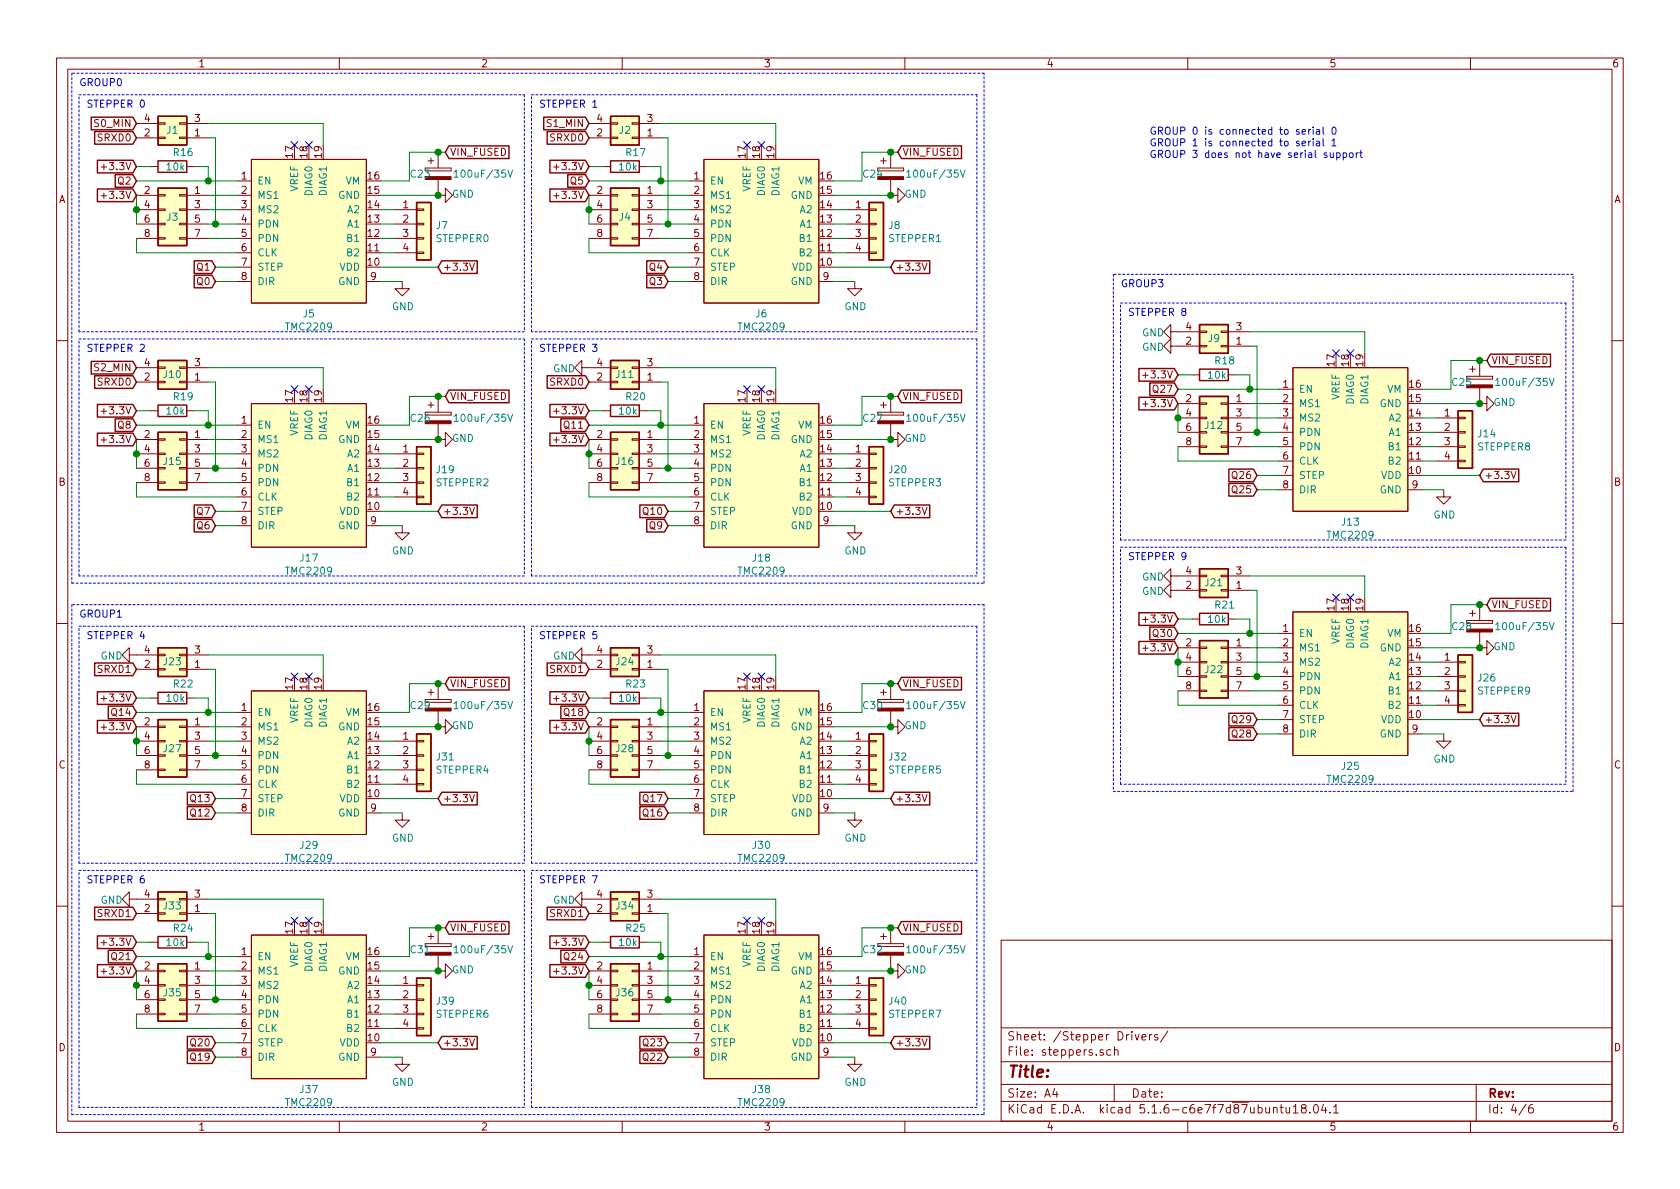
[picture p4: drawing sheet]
<svg xmlns="http://www.w3.org/2000/svg" width="297mm" height="210mm" viewBox="0 0 297 210" stroke-linecap="round" stroke-linejoin="round" font-family="sans-serif">
<defs><g id="words">
<text font-size="2.8" fill="#840000" x="178" y="190.5">Title:</text>
<g font-size="2.1" fill="#840000">
<text x="178" y="184">Sheet: /Stepper Drivers/</text>
<text x="178" y="186.7">File: steppers.sch</text>
<text x="178" y="196.9">KiCad E.D.A. kicad 5.1.6-c6e7f7d87ubuntu18.04.1</text>
<text x="178" y="194.1">Size: A4</text>
<text x="200" y="194.1">Date:</text>
<text x="263" y="194.1">Rev:</text>
<text x="263" y="196.9">Id: 4/6</text>
</g>
<g font-size="1.8" fill="#840000">
<text x="35" y="11.9">1</text>
<text x="85" y="11.9">2</text>
<text x="135" y="11.9">3</text>
<text x="185" y="11.9">4</text>
<text x="235" y="11.9">5</text>
<text x="285" y="11.9">6</text>
<text x="16.9" y="22.5">S0_MIN</text>
<text x="25.6" y="21.6">4</text>
<text x="34.4" y="21.6">3</text>
<text x="97" y="22.5">S1_MIN</text>
<text x="105.6" y="21.6">4</text>
<text x="114.5" y="21.6">3</text>
<text x="17.4" y="25">SRXD0</text>
<text x="25.6" y="24.1">2</text>
<text x="34.4" y="24.1">1</text>
<text x="51.8" y="27.9" transform="rotate(-90 51.8 27.9)">17</text>
<text x="54.4" y="27.9" transform="rotate(-90 54.4 27.9)">18</text>
<text x="56.9" y="27.9" transform="rotate(-90 56.9 27.9)">19</text>
<text x="79.5" y="27.6">VIN_FUSED</text>
<text x="97.5" y="25">SRXD0</text>
<text x="105.6" y="24.1">2</text>
<text x="114.5" y="24.1">1</text>
<text x="131.8" y="27.9" transform="rotate(-90 131.8 27.9)">17</text>
<text x="134.4" y="27.9" transform="rotate(-90 134.4 27.9)">18</text>
<text x="136.9" y="27.9" transform="rotate(-90 136.9 27.9)">19</text>
<text x="159.5" y="27.6">VIN_FUSED</text>
<text x="10.4" y="35.9">A</text>
<text x="18.7" y="35.2">+3.3V</text>
<text x="18.7" y="30.1">+3.3V</text>
<text x="21" y="32.6">Q2</text>
<text x="25.6" y="34.3">2</text>
<text x="34.4" y="34.3">1</text>
<text x="42.7" y="31.7">1</text>
<text x="42.7" y="34.3">2</text>
<text x="65.1" y="34.3">15</text>
<text x="65.1" y="31.7">16</text>
<text x="98.7" y="35.2">+3.3V</text>
<text x="98.7" y="30.1">+3.3V</text>
<text x="101" y="32.6">Q5</text>
<text x="105.6" y="34.3">2</text>
<text x="114.5" y="34.3">1</text>
<text x="122.7" y="31.7">1</text>
<text x="122.7" y="34.3">2</text>
<text x="145.1" y="34.3">15</text>
<text x="145.1" y="31.7">16</text>
<text x="285.4" y="35.9">A</text>
<text x="25.6" y="36.8">4</text>
<text x="25.6" y="39.4">6</text>
<text x="25.6" y="41.9">8</text>
<text x="34.4" y="36.8">3</text>
<text x="34.4" y="39.4">5</text>
<text x="34.4" y="41.9">7</text>
<text x="42.7" y="36.8">3</text>
<text x="42.7" y="39.4">4</text>
<text x="42.7" y="41.9">5</text>
<text x="65.1" y="41.9">12</text>
<text x="65.1" y="39.4">13</text>
<text x="65.1" y="36.8">14</text>
<text x="71.3" y="36.8">1</text>
<text x="71.3" y="39.4">2</text>
<text x="71.3" y="41.9">3</text>
<text x="105.6" y="36.8">4</text>
<text x="105.6" y="39.4">6</text>
<text x="105.6" y="41.9">8</text>
<text x="114.5" y="36.8">3</text>
<text x="114.5" y="39.4">5</text>
<text x="114.5" y="41.9">7</text>
<text x="122.7" y="36.8">3</text>
<text x="122.7" y="39.4">4</text>
<text x="122.7" y="41.9">5</text>
<text x="145.1" y="41.9">12</text>
<text x="145.1" y="39.4">13</text>
<text x="145.1" y="36.8">14</text>
<text x="151.3" y="36.8">1</text>
<text x="151.3" y="39.4">2</text>
<text x="151.3" y="41.9">3</text>
<text x="35" y="47.9">Q1</text>
<text x="42.7" y="44.4">6</text>
<text x="42.7" y="47">7</text>
<text x="65.1" y="47">10</text>
<text x="65.1" y="44.4">11</text>
<text x="71.3" y="44.4">4</text>
<text x="78.3" y="47.9">+3.3V</text>
<text x="115" y="47.9">Q4</text>
<text x="122.7" y="44.4">6</text>
<text x="122.7" y="47">7</text>
<text x="145.1" y="47">10</text>
<text x="145.1" y="44.4">11</text>
<text x="151.3" y="44.4">4</text>
<text x="158.3" y="47.9">+3.3V</text>
<text x="35" y="50.4">Q0</text>
<text x="42.7" y="49.5">8</text>
<text x="65.6" y="49.5">9</text>
<text x="115" y="50.4">Q3</text>
<text x="122.7" y="49.5">8</text>
<text x="145.6" y="49.5">9</text>
<text x="209.7" y="58.4">4</text>
<text x="218.6" y="58.4">3</text>
<text x="16.9" y="65.7">S2_MIN</text>
<text x="25.6" y="64.8">4</text>
<text x="34.4" y="64.8">3</text>
<text x="105.6" y="64.8">4</text>
<text x="114.5" y="64.8">3</text>
<text x="209.7" y="61">2</text>
<text x="218.6" y="61">1</text>
<text x="236" y="64.7" transform="rotate(-90 236 64.7)">17</text>
<text x="238.5" y="64.7" transform="rotate(-90 238.5 64.7)">18</text>
<text x="241" y="64.7" transform="rotate(-90 241 64.7)">19</text>
<text x="263.7" y="64.4">VIN_FUSED</text>
<text x="17.4" y="68.2">SRXD0</text>
<text x="25.6" y="67.3">2</text>
<text x="34.4" y="67.3">1</text>
<text x="51.8" y="71.1" transform="rotate(-90 51.8 71.1)">17</text>
<text x="54.4" y="71.1" transform="rotate(-90 54.4 71.1)">18</text>
<text x="56.9" y="71.1" transform="rotate(-90 56.9 71.1)">19</text>
<text x="79.5" y="70.7">VIN_FUSED</text>
<text x="97.5" y="68.2">SRXD0</text>
<text x="105.6" y="67.3">2</text>
<text x="114.5" y="67.3">1</text>
<text x="131.8" y="71.1" transform="rotate(-90 131.8 71.1)">17</text>
<text x="134.4" y="71.1" transform="rotate(-90 134.4 71.1)">18</text>
<text x="136.9" y="71.1" transform="rotate(-90 136.9 71.1)">19</text>
<text x="159.5" y="70.7">VIN_FUSED</text>
<text x="202.8" y="66.9">+3.3V</text>
<text x="204.1" y="69.5">Q27</text>
<text x="209.7" y="71.1">2</text>
<text x="218.6" y="71.1">1</text>
<text x="226.8" y="68.6">1</text>
<text x="226.8" y="71.1">2</text>
<text x="249.2" y="71.1">15</text>
<text x="249.2" y="68.6">16</text>
<text x="18.7" y="73.3">+3.3V</text>
<text x="21" y="75.8">Q8</text>
<text x="25.6" y="77.5">2</text>
<text x="34.4" y="77.5">1</text>
<text x="42.7" y="74.9">1</text>
<text x="42.7" y="77.5">2</text>
<text x="65.1" y="77.5">15</text>
<text x="65.1" y="74.9">16</text>
<text x="98.7" y="73.3">+3.3V</text>
<text x="100" y="75.8">Q11</text>
<text x="105.6" y="77.5">2</text>
<text x="114.5" y="77.5">1</text>
<text x="122.7" y="74.9">1</text>
<text x="122.7" y="77.5">2</text>
<text x="145.1" y="77.5">15</text>
<text x="145.1" y="74.9">16</text>
<text x="202.8" y="72">+3.3V</text>
<text x="209.7" y="73.7">4</text>
<text x="209.7" y="76.2">6</text>
<text x="218.6" y="73.7">3</text>
<text x="218.6" y="76.2">5</text>
<text x="226.8" y="73.7">3</text>
<text x="226.8" y="76.2">4</text>
<text x="249.2" y="76.2">13</text>
<text x="249.2" y="73.7">14</text>
<text x="255.4" y="73.7">1</text>
<text x="255.4" y="76.2">2</text>
<text x="18.7" y="78.4">+3.3V</text>
<text x="25.6" y="80">4</text>
<text x="25.6" y="82.5">6</text>
<text x="34.4" y="80">3</text>
<text x="34.4" y="82.5">5</text>
<text x="42.7" y="80">3</text>
<text x="42.7" y="82.5">4</text>
<text x="65.1" y="82.5">13</text>
<text x="65.1" y="80">14</text>
<text x="71.3" y="80">1</text>
<text x="71.3" y="82.5">2</text>
<text x="98.7" y="78.4">+3.3V</text>
<text x="105.6" y="80">4</text>
<text x="105.6" y="82.5">6</text>
<text x="114.5" y="80">3</text>
<text x="114.5" y="82.5">5</text>
<text x="122.7" y="80">3</text>
<text x="122.7" y="82.5">4</text>
<text x="145.1" y="82.5">13</text>
<text x="145.1" y="80">14</text>
<text x="151.3" y="80">1</text>
<text x="151.3" y="82.5">2</text>
<text x="209.7" y="78.7">8</text>
<text x="218.6" y="78.7">7</text>
<text x="226.8" y="78.7">5</text>
<text x="226.8" y="81.3">6</text>
<text x="226.8" y="83.8">7</text>
<text x="249.2" y="83.8">10</text>
<text x="249.2" y="81.3">11</text>
<text x="249.2" y="78.7">12</text>
<text x="255.4" y="78.7">3</text>
<text x="255.4" y="81.3">4</text>
<text x="10.4" y="85.9">B</text>
<text x="25.6" y="85.1">8</text>
<text x="34.4" y="85.1">7</text>
<text x="42.7" y="85.1">5</text>
<text x="42.7" y="87.6">6</text>
<text x="65.1" y="87.6">11</text>
<text x="65.1" y="85.1">12</text>
<text x="71.3" y="85.1">3</text>
<text x="71.3" y="87.6">4</text>
<text x="105.6" y="85.1">8</text>
<text x="114.5" y="85.1">7</text>
<text x="122.7" y="85.1">5</text>
<text x="122.7" y="87.6">6</text>
<text x="145.1" y="87.6">11</text>
<text x="145.1" y="85.1">12</text>
<text x="151.3" y="85.1">3</text>
<text x="151.3" y="87.6">4</text>
<text x="218.1" y="87.2">Q25</text>
<text x="218.1" y="84.7">Q26</text>
<text x="226.8" y="86.4">8</text>
<text x="249.7" y="86.4">9</text>
<text x="262.4" y="84.7">+3.3V</text>
<text x="285.4" y="85.9">B</text>
<text x="35" y="93.6">Q6</text>
<text x="35" y="91.1">Q7</text>
<text x="42.7" y="90.2">7</text>
<text x="42.7" y="92.7">8</text>
<text x="65.1" y="90.2">10</text>
<text x="65.6" y="92.7">9</text>
<text x="78.3" y="91.1">+3.3V</text>
<text x="114" y="91.1">Q10</text>
<text x="115" y="93.6">Q9</text>
<text x="122.7" y="90.2">7</text>
<text x="122.7" y="92.7">8</text>
<text x="145.1" y="90.2">10</text>
<text x="145.6" y="92.7">9</text>
<text x="158.3" y="91.1">+3.3V</text>
<text x="209.7" y="101.6">4</text>
<text x="218.6" y="101.6">3</text>
<text x="209.7" y="104.1">2</text>
<text x="218.6" y="104.1">1</text>
<text x="236" y="107.9" transform="rotate(-90 236 107.9)">17</text>
<text x="238.5" y="107.9" transform="rotate(-90 238.5 107.9)">18</text>
<text x="241" y="107.9" transform="rotate(-90 241 107.9)">19</text>
<text x="263.7" y="107.6">VIN_FUSED</text>
<text x="202.8" y="110.1">+3.3V</text>
<text x="204.1" y="112.6">Q30</text>
<text x="226.8" y="111.8">1</text>
<text x="249.2" y="111.8">16</text>
<text x="17.4" y="119">SRXD1</text>
<text x="25.6" y="118.1">2</text>
<text x="25.6" y="115.6">4</text>
<text x="34.4" y="118.1">1</text>
<text x="34.4" y="115.6">3</text>
<text x="97.5" y="119">SRXD1</text>
<text x="105.6" y="118.1">2</text>
<text x="105.6" y="115.6">4</text>
<text x="114.5" y="118.1">1</text>
<text x="114.5" y="115.6">3</text>
<text x="202.8" y="115.2">+3.3V</text>
<text x="209.7" y="114.3">2</text>
<text x="209.7" y="116.8">4</text>
<text x="209.7" y="119.4">6</text>
<text x="218.6" y="114.3">1</text>
<text x="218.6" y="116.8">3</text>
<text x="218.6" y="119.4">5</text>
<text x="226.8" y="114.3">2</text>
<text x="226.8" y="116.8">3</text>
<text x="226.8" y="119.4">4</text>
<text x="249.2" y="119.4">13</text>
<text x="249.2" y="116.8">14</text>
<text x="249.2" y="114.3">15</text>
<text x="255.4" y="116.8">1</text>
<text x="255.4" y="119.4">2</text>
<text x="18.7" y="124.1">+3.3V</text>
<text x="42.7" y="125.7">1</text>
<text x="51.8" y="121.9" transform="rotate(-90 51.8 121.9)">17</text>
<text x="54.4" y="121.9" transform="rotate(-90 54.4 121.9)">18</text>
<text x="56.9" y="121.9" transform="rotate(-90 56.9 121.9)">19</text>
<text x="65.1" y="125.7">16</text>
<text x="79.5" y="121.5">VIN_FUSED</text>
<text x="98.7" y="124.1">+3.3V</text>
<text x="122.7" y="125.7">1</text>
<text x="131.8" y="121.9" transform="rotate(-90 131.8 121.9)">17</text>
<text x="134.4" y="121.9" transform="rotate(-90 134.4 121.9)">18</text>
<text x="136.9" y="121.9" transform="rotate(-90 136.9 121.9)">19</text>
<text x="145.1" y="125.7">16</text>
<text x="159.5" y="121.5">VIN_FUSED</text>
<text x="209.7" y="121.9">8</text>
<text x="218.6" y="121.9">7</text>
<text x="226.8" y="121.9">5</text>
<text x="226.8" y="124.5">6</text>
<text x="249.2" y="124.5">11</text>
<text x="249.2" y="121.9">12</text>
<text x="255.4" y="121.9">3</text>
<text x="255.4" y="124.5">4</text>
<text x="18.7" y="129.2">+3.3V</text>
<text x="20" y="126.6">Q14</text>
<text x="25.6" y="128.3">2</text>
<text x="25.6" y="130.8">4</text>
<text x="34.4" y="128.3">1</text>
<text x="34.4" y="130.8">3</text>
<text x="42.7" y="128.3">2</text>
<text x="42.7" y="130.8">3</text>
<text x="65.1" y="130.8">14</text>
<text x="65.1" y="128.3">15</text>
<text x="71.3" y="130.8">1</text>
<text x="98.7" y="129.2">+3.3V</text>
<text x="100" y="126.6">Q18</text>
<text x="105.6" y="128.3">2</text>
<text x="105.6" y="130.8">4</text>
<text x="114.5" y="128.3">1</text>
<text x="114.5" y="130.8">3</text>
<text x="122.7" y="128.3">2</text>
<text x="122.7" y="130.8">3</text>
<text x="145.1" y="130.8">14</text>
<text x="145.1" y="128.3">15</text>
<text x="151.3" y="130.8">1</text>
<text x="218.1" y="130.4">Q28</text>
<text x="218.1" y="127.9">Q29</text>
<text x="226.8" y="127">7</text>
<text x="226.8" y="129.5">8</text>
<text x="249.2" y="127">10</text>
<text x="249.7" y="129.5">9</text>
<text x="262.4" y="127.9">+3.3V</text>
<text x="10.4" y="135.9">C</text>
<text x="25.6" y="133.3">6</text>
<text x="25.6" y="135.9">8</text>
<text x="34.4" y="133.3">5</text>
<text x="34.4" y="135.9">7</text>
<text x="42.7" y="133.3">4</text>
<text x="42.7" y="135.9">5</text>
<text x="65.1" y="135.9">12</text>
<text x="65.1" y="133.3">13</text>
<text x="71.3" y="133.3">2</text>
<text x="71.3" y="135.9">3</text>
<text x="105.6" y="133.3">6</text>
<text x="105.6" y="135.9">8</text>
<text x="114.5" y="133.3">5</text>
<text x="114.5" y="135.9">7</text>
<text x="122.7" y="133.3">4</text>
<text x="122.7" y="135.9">5</text>
<text x="145.1" y="135.9">12</text>
<text x="145.1" y="133.3">13</text>
<text x="151.3" y="133.3">2</text>
<text x="151.3" y="135.9">3</text>
<text x="285.4" y="135.9">C</text>
<text x="34" y="141.9">Q13</text>
<text x="42.7" y="138.4">6</text>
<text x="42.7" y="141">7</text>
<text x="42.7" y="143.5">8</text>
<text x="65.1" y="141">10</text>
<text x="65.1" y="138.4">11</text>
<text x="65.6" y="143.5">9</text>
<text x="71.3" y="138.4">4</text>
<text x="78.3" y="141.9">+3.3V</text>
<text x="114" y="141.9">Q17</text>
<text x="122.7" y="138.4">6</text>
<text x="122.7" y="141">7</text>
<text x="122.7" y="143.5">8</text>
<text x="145.1" y="141">10</text>
<text x="145.1" y="138.4">11</text>
<text x="145.6" y="143.5">9</text>
<text x="151.3" y="138.4">4</text>
<text x="158.3" y="141.9">+3.3V</text>
<text x="34" y="144.4">Q12</text>
<text x="114" y="144.4">Q16</text>
<text x="25.6" y="161.3">2</text>
<text x="25.6" y="158.7">4</text>
<text x="34.4" y="161.3">1</text>
<text x="34.4" y="158.7">3</text>
<text x="105.6" y="161.3">2</text>
<text x="105.6" y="158.7">4</text>
<text x="114.5" y="161.3">1</text>
<text x="114.5" y="158.7">3</text>
<text x="17.4" y="162.2">SRXD1</text>
<text x="18.7" y="167.3">+3.3V</text>
<text x="51.8" y="165" transform="rotate(-90 51.8 165)">17</text>
<text x="54.4" y="165" transform="rotate(-90 54.4 165)">18</text>
<text x="56.9" y="165" transform="rotate(-90 56.9 165)">19</text>
<text x="79.5" y="164.7">VIN_FUSED</text>
<text x="97.5" y="162.2">SRXD1</text>
<text x="98.7" y="167.3">+3.3V</text>
<text x="131.8" y="165" transform="rotate(-90 131.8 165)">17</text>
<text x="134.4" y="165" transform="rotate(-90 134.4 165)">18</text>
<text x="136.9" y="165" transform="rotate(-90 136.9 165)">19</text>
<text x="159.5" y="164.7">VIN_FUSED</text>
<text x="18.7" y="172.3">+3.3V</text>
<text x="20" y="169.8">Q21</text>
<text x="25.6" y="171.4">2</text>
<text x="25.6" y="174">4</text>
<text x="34.4" y="171.4">1</text>
<text x="34.4" y="174">3</text>
<text x="42.7" y="168.9">1</text>
<text x="42.7" y="171.4">2</text>
<text x="42.7" y="174">3</text>
<text x="65.1" y="174">14</text>
<text x="65.1" y="171.4">15</text>
<text x="65.1" y="168.9">16</text>
<text x="71.3" y="174">1</text>
<text x="98.7" y="172.3">+3.3V</text>
<text x="100" y="169.8">Q24</text>
<text x="105.6" y="171.4">2</text>
<text x="105.6" y="174">4</text>
<text x="114.5" y="171.4">1</text>
<text x="114.5" y="174">3</text>
<text x="122.7" y="168.9">1</text>
<text x="122.7" y="171.4">2</text>
<text x="122.7" y="174">3</text>
<text x="145.1" y="174">14</text>
<text x="145.1" y="171.4">15</text>
<text x="145.1" y="168.9">16</text>
<text x="151.3" y="174">1</text>
<text x="25.6" y="176.5">6</text>
<text x="25.6" y="179.1">8</text>
<text x="34.4" y="176.5">5</text>
<text x="34.4" y="179.1">7</text>
<text x="42.7" y="176.5">4</text>
<text x="42.7" y="179.1">5</text>
<text x="65.1" y="179.1">12</text>
<text x="65.1" y="176.5">13</text>
<text x="71.3" y="176.5">2</text>
<text x="71.3" y="179.1">3</text>
<text x="105.6" y="176.5">6</text>
<text x="105.6" y="179.1">8</text>
<text x="114.5" y="176.5">5</text>
<text x="114.5" y="179.1">7</text>
<text x="122.7" y="176.5">4</text>
<text x="122.7" y="179.1">5</text>
<text x="145.1" y="179.1">12</text>
<text x="145.1" y="176.5">13</text>
<text x="151.3" y="176.5">2</text>
<text x="151.3" y="179.1">3</text>
<text x="10.4" y="185.9">D</text>
<text x="34" y="185">Q20</text>
<text x="42.7" y="181.6">6</text>
<text x="42.7" y="184.1">7</text>
<text x="65.1" y="184.1">10</text>
<text x="65.1" y="181.6">11</text>
<text x="71.3" y="181.6">4</text>
<text x="78.3" y="185">+3.3V</text>
<text x="114" y="185">Q23</text>
<text x="122.7" y="181.6">6</text>
<text x="122.7" y="184.1">7</text>
<text x="145.1" y="184.1">10</text>
<text x="145.1" y="181.6">11</text>
<text x="151.3" y="181.6">4</text>
<text x="158.3" y="185">+3.3V</text>
<text x="285.4" y="185.9">D</text>
<text x="34" y="187.6">Q19</text>
<text x="42.7" y="186.7">8</text>
<text x="65.6" y="186.7">9</text>
<text x="114" y="187.6">Q22</text>
<text x="122.7" y="186.7">8</text>
<text x="145.6" y="186.7">9</text>
<text x="35" y="199.9">1</text>
<text x="85" y="199.9">2</text>
<text x="135" y="199.9">3</text>
<text x="185" y="199.9">4</text>
<text x="235" y="199.9">5</text>
<text x="285" y="199.9">6</text>
</g>
<g font-size="1.8" fill="#0000c2">
<text x="14" y="15.2">GROUP0</text>
<text x="15.2" y="19">STEPPER 0</text>
<text x="95.2" y="19">STEPPER 1</text>
<text x="203.2" y="23.8">GROUP 0 is connected to serial 0</text>
<text x="203.2" y="25.9">GROUP 1 is connected to serial 1</text>
<text x="203.2" y="27.9">GROUP 3 does not have serial support</text>
<text x="198.1" y="50.8">GROUP3</text>
<text x="199.4" y="55.9">STEPPER 8</text>
<text x="15.2" y="62.2">STEPPER 2</text>
<text x="95.2" y="62.2">STEPPER 3</text>
<text x="199.4" y="99.1">STEPPER 9</text>
<text x="14" y="109.2">GROUP1</text>
<text x="15.2" y="113">STEPPER 4</text>
<text x="95.2" y="113">STEPPER 5</text>
<text x="15.2" y="156.2">STEPPER 6</text>
<text x="95.2" y="156.2">STEPPER 7</text>
</g>
<g font-size="1.8" fill="#008484">
<text x="29.5" y="23.7">J1</text>
<text x="109.5" y="23.7">J2</text>
<text x="30.8" y="27.6">R16</text>
<text x="110.8" y="27.6">R17</text>
<text x="29.5" y="30.1">10k</text>
<text x="45.5" y="32.6">EN</text>
<text x="45.5" y="35.2">MS1</text>
<text x="52.7" y="33.9" transform="rotate(-90 52.7 33.9)">VREF</text>
<text x="55.2" y="34.6" transform="rotate(-90 55.2 34.6)">DIAG0</text>
<text x="57.8" y="34.6" transform="rotate(-90 57.8 34.6)">DIAG1</text>
<text x="59.8" y="35.2">GND</text>
<text x="61.1" y="32.6">VM</text>
<text x="72.7" y="31.4">C23</text>
<text x="79.9" y="35">GND</text>
<text x="81.1" y="31.4">100uF/35V</text>
<text x="109.6" y="30.1">10k</text>
<text x="125.5" y="32.6">EN</text>
<text x="125.5" y="35.2">MS1</text>
<text x="132.7" y="33.9" transform="rotate(-90 132.7 33.9)">VREF</text>
<text x="135.3" y="34.6" transform="rotate(-90 135.3 34.6)">DIAG0</text>
<text x="137.8" y="34.6" transform="rotate(-90 137.8 34.6)">DIAG1</text>
<text x="139.8" y="35.2">GND</text>
<text x="141.1" y="32.6">VM</text>
<text x="152.7" y="31.4">C24</text>
<text x="159.9" y="35">GND</text>
<text x="161.1" y="31.4">100uF/35V</text>
<text x="29.5" y="39">J3</text>
<text x="45.5" y="37.7">MS2</text>
<text x="45.5" y="40.3">PDN</text>
<text x="61.5" y="40.3">A1</text>
<text x="61.5" y="37.7">A2</text>
<text x="77.2" y="40.5">J7</text>
<text x="109.5" y="39">J4</text>
<text x="125.5" y="37.7">MS2</text>
<text x="125.5" y="40.3">PDN</text>
<text x="141.5" y="40.3">A1</text>
<text x="141.5" y="37.7">A2</text>
<text x="157.2" y="40.5">J8</text>
<text x="45.5" y="42.8">PDN</text>
<text x="45.5" y="45.3">CLK</text>
<text x="45.5" y="47.9">STEP</text>
<text x="60" y="47.9">VDD</text>
<text x="61.5" y="45.3">B2</text>
<text x="61.5" y="42.8">B1</text>
<text x="77.2" y="42.8">STEPPER0</text>
<text x="125.5" y="42.8">PDN</text>
<text x="125.5" y="45.3">CLK</text>
<text x="125.5" y="47.9">STEP</text>
<text x="140" y="47.9">VDD</text>
<text x="141.5" y="45.3">B2</text>
<text x="141.5" y="42.8">B1</text>
<text x="157.2" y="42.8">STEPPER1</text>
<text x="45.5" y="50.4">DIR</text>
<text x="59.8" y="50.4">GND</text>
<text x="125.5" y="50.4">DIR</text>
<text x="139.8" y="50.4">GND</text>
<text x="50.7" y="58.4">TMC2209</text>
<text x="53.6" y="56.1">J5</text>
<text x="69.3" y="54.9">GND</text>
<text x="130.7" y="58.4">TMC2209</text>
<text x="133.7" y="56.1">J6</text>
<text x="149.3" y="54.9">GND</text>
<text x="201.9" y="59.5">GND</text>
<text x="97.8" y="65.8">GND</text>
<text x="201.9" y="62">GND</text>
<text x="213.7" y="60.5">J9</text>
<text x="214.9" y="64.4">R18</text>
<text x="29" y="66.8">J10</text>
<text x="30.8" y="70.8">R19</text>
<text x="109" y="66.8">J11</text>
<text x="110.8" y="70.8">R20</text>
<text x="213.7" y="67">10k</text>
<text x="229.6" y="69.5">EN</text>
<text x="236.9" y="70.8" transform="rotate(-90 236.9 70.8)">VREF</text>
<text x="239.4" y="71.4" transform="rotate(-90 239.4 71.4)">DIAG0</text>
<text x="241.9" y="71.4" transform="rotate(-90 241.9 71.4)">DIAG1</text>
<text x="245.3" y="69.5">VM</text>
<text x="256.8" y="68.2">C25</text>
<text x="264.1" y="71.8">GND</text>
<text x="265.2" y="68.2">100uF/35V</text>
<text x="29.5" y="73.3">10k</text>
<text x="45.5" y="75.8">EN</text>
<text x="52.7" y="77.1" transform="rotate(-90 52.7 77.1)">VREF</text>
<text x="55.2" y="77.8" transform="rotate(-90 55.2 77.8)">DIAG0</text>
<text x="57.8" y="77.8" transform="rotate(-90 57.8 77.8)">DIAG1</text>
<text x="61.1" y="75.8">VM</text>
<text x="72.7" y="74.6">C26</text>
<text x="81.1" y="74.6">100uF/35V</text>
<text x="109.6" y="73.3">10k</text>
<text x="125.5" y="75.8">EN</text>
<text x="132.7" y="77.1" transform="rotate(-90 132.7 77.1)">VREF</text>
<text x="135.3" y="77.8" transform="rotate(-90 135.3 77.8)">DIAG0</text>
<text x="137.8" y="77.8" transform="rotate(-90 137.8 77.8)">DIAG1</text>
<text x="141.1" y="75.8">VM</text>
<text x="152.7" y="74.6">C27</text>
<text x="161.1" y="74.6">100uF/35V</text>
<text x="213.1" y="75.9">J12</text>
<text x="229.6" y="72">MS1</text>
<text x="229.6" y="74.5">MS2</text>
<text x="229.6" y="77.1">PDN</text>
<text x="244" y="72">GND</text>
<text x="245.6" y="77.1">A1</text>
<text x="245.6" y="74.5">A2</text>
<text x="261.4" y="77.3">J14</text>
<text x="29" y="82.2">J15</text>
<text x="45.5" y="78.4">MS1</text>
<text x="45.5" y="80.9">MS2</text>
<text x="45.5" y="83.4">PDN</text>
<text x="59.8" y="78.4">GND</text>
<text x="61.5" y="83.4">A1</text>
<text x="61.5" y="80.9">A2</text>
<text x="77.2" y="83.7">J19</text>
<text x="79.9" y="78.2">GND</text>
<text x="109" y="82.2">J16</text>
<text x="125.5" y="78.4">MS1</text>
<text x="125.5" y="80.9">MS2</text>
<text x="125.5" y="83.4">PDN</text>
<text x="139.8" y="78.4">GND</text>
<text x="141.5" y="83.4">A1</text>
<text x="141.5" y="80.9">A2</text>
<text x="157.3" y="83.7">J20</text>
<text x="159.9" y="78.2">GND</text>
<text x="229.6" y="79.6">PDN</text>
<text x="229.6" y="82.2">CLK</text>
<text x="245.6" y="82.2">B2</text>
<text x="245.6" y="79.6">B1</text>
<text x="261.3" y="79.6">STEPPER8</text>
<text x="45.5" y="86">PDN</text>
<text x="45.5" y="88.5">CLK</text>
<text x="61.5" y="88.5">B2</text>
<text x="61.5" y="86">B1</text>
<text x="77.2" y="86">STEPPER2</text>
<text x="125.5" y="86">PDN</text>
<text x="125.5" y="88.5">CLK</text>
<text x="141.5" y="88.5">B2</text>
<text x="141.5" y="86">B1</text>
<text x="157.2" y="86">STEPPER3</text>
<text x="229.6" y="84.7">STEP</text>
<text x="229.6" y="87.2">DIR</text>
<text x="244" y="87.2">GND</text>
<text x="244.2" y="84.7">VDD</text>
<text x="45.5" y="91.1">STEP</text>
<text x="45.5" y="93.6">DIR</text>
<text x="59.8" y="93.6">GND</text>
<text x="60" y="91.1">VDD</text>
<text x="125.5" y="91.1">STEP</text>
<text x="125.5" y="93.6">DIR</text>
<text x="139.8" y="93.6">GND</text>
<text x="140" y="91.1">VDD</text>
<text x="234.9" y="95.3">TMC2209</text>
<text x="237.3" y="93">J13</text>
<text x="253.4" y="91.7">GND</text>
<text x="50.7" y="101.6">TMC2209</text>
<text x="53.1" y="99.3">J17</text>
<text x="69.3" y="98">GND</text>
<text x="130.7" y="101.6">TMC2209</text>
<text x="133.1" y="99.3">J18</text>
<text x="149.3" y="98">GND</text>
<text x="201.9" y="102.7">GND</text>
<text x="201.9" y="105.2">GND</text>
<text x="213.1" y="103.7">J21</text>
<text x="214.9" y="107.6">R21</text>
<text x="213.7" y="110.2">10k</text>
<text x="229.6" y="112.6">EN</text>
<text x="236.9" y="113.9" transform="rotate(-90 236.9 113.9)">VREF</text>
<text x="245.3" y="112.6">VM</text>
<text x="256.8" y="111.4">C28</text>
<text x="265.2" y="111.4">100uF/35V</text>
<text x="17.8" y="116.6">GND</text>
<text x="29" y="117.6">J23</text>
<text x="97.8" y="116.6">GND</text>
<text x="109" y="117.6">J24</text>
<text x="213.1" y="119">J22</text>
<text x="229.6" y="115.2">MS1</text>
<text x="229.6" y="117.7">MS2</text>
<text x="239.4" y="114.6" transform="rotate(-90 239.4 114.6)">DIAG0</text>
<text x="241.9" y="114.6" transform="rotate(-90 241.9 114.6)">DIAG1</text>
<text x="244" y="115.2">GND</text>
<text x="245.6" y="117.7">A2</text>
<text x="264.1" y="115">GND</text>
<text x="29.5" y="124.1">10k</text>
<text x="30.8" y="121.6">R22</text>
<text x="72.7" y="125.4">C29</text>
<text x="81.1" y="125.4">100uF/35V</text>
<text x="109.6" y="124.1">10k</text>
<text x="110.8" y="121.6">R23</text>
<text x="152.7" y="125.4">C30</text>
<text x="161.1" y="125.4">100uF/35V</text>
<text x="229.6" y="120.3">PDN</text>
<text x="229.6" y="122.8">PDN</text>
<text x="229.6" y="125.3">CLK</text>
<text x="245.6" y="125.3">B2</text>
<text x="245.6" y="122.8">B1</text>
<text x="245.6" y="120.3">A1</text>
<text x="261.3" y="122.8">STEPPER9</text>
<text x="261.4" y="120.5">J26</text>
<text x="45.5" y="126.6">EN</text>
<text x="45.5" y="129.2">MS1</text>
<text x="45.5" y="131.7">MS2</text>
<text x="52.7" y="127.9" transform="rotate(-90 52.7 127.9)">VREF</text>
<text x="55.2" y="128.6" transform="rotate(-90 55.2 128.6)">DIAG0</text>
<text x="57.8" y="128.6" transform="rotate(-90 57.8 128.6)">DIAG1</text>
<text x="59.8" y="129.2">GND</text>
<text x="61.1" y="126.6">VM</text>
<text x="61.5" y="131.7">A2</text>
<text x="79.9" y="129">GND</text>
<text x="125.5" y="126.6">EN</text>
<text x="125.5" y="129.2">MS1</text>
<text x="125.5" y="131.7">MS2</text>
<text x="132.7" y="127.9" transform="rotate(-90 132.7 127.9)">VREF</text>
<text x="135.3" y="128.6" transform="rotate(-90 135.3 128.6)">DIAG0</text>
<text x="137.8" y="128.6" transform="rotate(-90 137.8 128.6)">DIAG1</text>
<text x="139.8" y="129.2">GND</text>
<text x="141.1" y="126.6">VM</text>
<text x="141.5" y="131.7">A2</text>
<text x="159.9" y="129">GND</text>
<text x="229.6" y="127.9">STEP</text>
<text x="229.6" y="130.4">DIR</text>
<text x="244" y="130.4">GND</text>
<text x="244.2" y="127.9">VDD</text>
<text x="29" y="133">J27</text>
<text x="45.5" y="134.2">PDN</text>
<text x="45.5" y="136.8">PDN</text>
<text x="61.5" y="136.8">B1</text>
<text x="61.5" y="134.2">A1</text>
<text x="77.2" y="136.8">STEPPER4</text>
<text x="77.2" y="134.5">J31</text>
<text x="109" y="133">J28</text>
<text x="125.5" y="134.2">PDN</text>
<text x="125.5" y="136.8">PDN</text>
<text x="141.5" y="136.8">B1</text>
<text x="141.5" y="134.2">A1</text>
<text x="157.2" y="136.8">STEPPER5</text>
<text x="157.3" y="134.5">J32</text>
<text x="237.3" y="136.1">J25</text>
<text x="253.4" y="134.9">GND</text>
<text x="45.5" y="139.3">CLK</text>
<text x="45.5" y="141.9">STEP</text>
<text x="60" y="141.9">VDD</text>
<text x="61.5" y="139.3">B2</text>
<text x="125.5" y="139.3">CLK</text>
<text x="125.5" y="141.9">STEP</text>
<text x="140" y="141.9">VDD</text>
<text x="141.5" y="139.3">B2</text>
<text x="234.9" y="138.4">TMC2209</text>
<text x="45.5" y="144.4">DIR</text>
<text x="59.8" y="144.4">GND</text>
<text x="69.3" y="148.8">GND</text>
<text x="125.5" y="144.4">DIR</text>
<text x="139.8" y="144.4">GND</text>
<text x="149.3" y="148.8">GND</text>
<text x="50.7" y="152.4">TMC2209</text>
<text x="53.1" y="150.1">J29</text>
<text x="130.7" y="152.4">TMC2209</text>
<text x="133.1" y="150.1">J30</text>
<text x="17.8" y="159.8">GND</text>
<text x="29" y="160.8">J33</text>
<text x="97.8" y="159.8">GND</text>
<text x="109" y="160.8">J34</text>
<text x="29.5" y="167.3">10k</text>
<text x="30.8" y="164.8">R24</text>
<text x="109.6" y="167.3">10k</text>
<text x="110.8" y="164.8">R25</text>
<text x="45.5" y="169.8">EN</text>
<text x="45.5" y="172.3">MS1</text>
<text x="52.7" y="171.1" transform="rotate(-90 52.7 171.1)">VREF</text>
<text x="55.2" y="171.8" transform="rotate(-90 55.2 171.8)">DIAG0</text>
<text x="57.8" y="171.8" transform="rotate(-90 57.8 171.8)">DIAG1</text>
<text x="59.8" y="172.3">GND</text>
<text x="61.1" y="169.8">VM</text>
<text x="72.7" y="168.6">C31</text>
<text x="79.9" y="172.1">GND</text>
<text x="81.1" y="168.6">100uF/35V</text>
<text x="125.5" y="169.8">EN</text>
<text x="125.5" y="172.3">MS1</text>
<text x="132.7" y="171.1" transform="rotate(-90 132.7 171.1)">VREF</text>
<text x="135.3" y="171.8" transform="rotate(-90 135.3 171.8)">DIAG0</text>
<text x="137.8" y="171.8" transform="rotate(-90 137.8 171.8)">DIAG1</text>
<text x="139.8" y="172.3">GND</text>
<text x="141.1" y="169.8">VM</text>
<text x="152.7" y="168.6">C32</text>
<text x="159.9" y="172.1">GND</text>
<text x="161.1" y="168.6">100uF/35V</text>
<text x="29" y="176.2">J35</text>
<text x="45.5" y="174.9">MS2</text>
<text x="45.5" y="177.4">PDN</text>
<text x="45.5" y="180">PDN</text>
<text x="61.5" y="180">B1</text>
<text x="61.5" y="177.4">A1</text>
<text x="61.5" y="174.9">A2</text>
<text x="77.2" y="180">STEPPER6</text>
<text x="77.2" y="177.7">J39</text>
<text x="109" y="176.2">J36</text>
<text x="125.5" y="174.9">MS2</text>
<text x="125.5" y="177.4">PDN</text>
<text x="125.5" y="180">PDN</text>
<text x="141.5" y="180">B1</text>
<text x="141.5" y="177.4">A1</text>
<text x="141.5" y="174.9">A2</text>
<text x="157.2" y="180">STEPPER7</text>
<text x="157.3" y="177.7">J40</text>
<text x="45.5" y="182.5">CLK</text>
<text x="45.5" y="185">STEP</text>
<text x="60" y="185">VDD</text>
<text x="61.5" y="182.5">B2</text>
<text x="125.5" y="182.5">CLK</text>
<text x="125.5" y="185">STEP</text>
<text x="140" y="185">VDD</text>
<text x="141.5" y="182.5">B2</text>
<text x="45.5" y="187.6">DIR</text>
<text x="59.8" y="187.6">GND</text>
<text x="125.5" y="187.6">DIR</text>
<text x="139.8" y="187.6">GND</text>
<text x="50.7" y="195.6">TMC2209</text>
<text x="53.1" y="193.3">J37</text>
<text x="69.3" y="192">GND</text>
<text x="130.7" y="195.6">TMC2209</text>
<text x="133.1" y="193.3">J38</text>
<text x="149.3" y="192">GND</text>
</g>
</g></defs>
<g fill="none" stroke="#840000" stroke-width=".18">
<path d="M10 10.3h277v189.9h-277zM12 12.2h273v186.1h-273zM60 10.3v1.9M110 10.3v1.9M160 10.3v1.9M210 10.3v1.9M260 10.3v1.9M17.9 34.6h.9M17.9 29.5h.9M24.1 34.5h3.8M24.1 37.1h3.8M24.1 39.6h3.8"/>
<path d="M24.1 24.4h3.8M24.1 21.8h3.8M26.7 29.5h1.2M27.9 21.7h1.3v.3h-1.3zM27.9 24.3h1.3v.2h-1.3zM27.9 39.5h1.3v.2h-1.3zM27.9 34.4h1.3v.3h-1.3zM27.9 37h1.3v.2h-1.3zM31.7 21.7h1.3v.3h-1.3zM31.7 24.3h1.3v.2h-1.3zM31.7 39.5h1.3v.2h-1.3zM31.7 34.4h1.3v.3h-1.3z"/>
<path d="M31.7 37h1.3v.2h-1.3zM33 29.5h1.3M33 34.5h3.8M33 37.1h3.8M33 39.6h3.8M33 24.4h3.8M33 21.8h3.8M41.9 34.5h2.5M41.9 37.1h2.5M41.9 39.6h2.5M41.9 32h2.5M44.4 28.2h20.4v25.4h-20.4z"/>
<path d="M69.8 37.1h3.9M69.8 39.6h3.9M73.7 37h1.2v.2h-1.2zM73.7 39.5h1.2v.2h-1.2zM75.2 30.2h4.6zM75.2 29.7h4.6zM75.7 28.4h1M76.2 27.9v1.1M77.5 31.7v2.8h1.2v-1.2l1.3 1.2-1.3 1.3v-1.3M77.5 26.9v2.8M79.8 29.7v.5zM97.9 34.6h1"/>
<path d="M97.9 29.5h1M104.1 34.5h3.8M104.1 37.1h3.8M104.1 39.6h3.8M104.1 24.4h3.8M104.1 21.8h3.8M106.7 29.5h1.2M107.9 39.5h1.3v.2h-1.3zM107.9 34.4h1.3v.3h-1.3zM107.9 37h1.3v.2h-1.3zM107.9 21.7h1.3v.3h-1.3zM107.9 24.3h1.3v.2h-1.3z"/>
<path d="M111.8 39.5h1.2v.2h-1.2zM111.8 34.4h1.2v.3h-1.2zM111.8 37h1.2v.2h-1.2zM111.8 21.7h1.2v.3h-1.2zM111.8 24.3h1.2v.2h-1.2zM113 29.5h1.3M113 34.5h3.8M113 37.1h3.8M113 39.6h3.8M113 24.4h3.8M113 21.8h3.8M121.9 34.5h2.6"/>
<path d="M121.9 37.1h2.6M121.9 39.6h2.6M121.9 32h2.6M124.5 28.2h20.3v25.4h-20.3zM149.9 37.1h3.8M149.9 39.6h3.8M153.7 37h1.2v.2h-1.2zM153.7 39.5h1.2v.2h-1.2zM155.2 30.2h4.6zM155.2 29.7h4.6zM155.7 28.4h1M156.2 27.9v1.1"/>
<path d="M157.5 31.7v2.8h1.2v-1.2l1.3 1.2-1.3 1.3v-1.3M157.5 26.9v2.8M159.8 29.7v.5zM24.1 42.2h3.8M27.9 42h1.3v.3h-1.3zM31.7 42h1.3v.3h-1.3zM33 42.2h3.8M41.9 42.2h2.5M41.9 44.7h2.5M41.9 47.2h2.5M41.9 49.8h2.5M64.8 49.8h2.5"/>
<path d="M69.8 42.2h3.9M69.8 44.7h3.9M71.1 49.8v1.2h1.3l-1.3 1.3-1.3-1.3h1.3M73.7 44.6h1.2v.2h-1.2zM73.7 42h1.2v.3h-1.2zM83 46.5l.5 1.3 .4-1.3M104.1 42.2h3.8M107.9 42h1.3v.3h-1.3zM111.8 42h1.2v.3h-1.2zM113 42.2h3.8M121.9 42.2h2.6M121.9 44.7h2.6"/>
<path d="M121.9 47.2h2.6M121.9 49.8h2.6M144.8 49.8h2.5M149.9 42.2h3.8M149.9 44.7h3.8M151.1 49.8v1.2h1.3l-1.3 1.3-1.2-1.3h1.2M153.7 44.6h1.2v.2h-1.2zM153.7 42h1.2v.3h-1.2zM163 46.5l.5 1.3 .4-1.3M207 58.7v-1.3l-1.3 1.3 1.3 1.2v-1.2h5.1M212.1 58.5h1.3v.3h-1.3zM215.9 58.5h1.3v.3h-1.3z"/>
<path d="M217.2 58.7h3.8M10 60.2h2M17.9 72.7h.9M17.9 77.8h.9M24.1 77.7h3.8M24.1 67.6h3.8M24.1 65h3.8M26.7 72.6h1.2M27.9 64.9h1.3v.2h-1.3zM27.9 67.4h1.3v.3h-1.3zM27.9 77.6h1.3v.2h-1.3zM31.7 64.9h1.3v.2h-1.3z"/>
<path d="M31.7 67.4h1.3v.3h-1.3zM31.7 77.6h1.3v.2h-1.3zM33 77.7h3.8M33 72.6h1.3M33 67.6h3.8M33 65h3.8M41.9 75.2h2.5M41.9 77.7h2.5M44.4 71.4h20.4v25.4h-20.4zM75.2 73.4h4.6zM75.2 72.9h4.6zM75.7 71.6h1"/>
<path d="M76.2 71.1v1M77.5 74.9v2.8h1.2v-1.3l1.3 1.3-1.3 1.3v-1.3M77.5 70.1v2.8M79.8 72.9v.5zM97.9 72.7h1M97.9 77.8h1M102.9 65v-1.3l-1.3 1.3 1.3 1.3v-1.3h5M104.1 77.7h3.8M104.1 67.6h3.8M106.7 72.6h1.2M107.9 77.6h1.3v.2h-1.3zM107.9 64.9h1.3v.2h-1.3z"/>
<path d="M107.9 67.4h1.3v.3h-1.3zM111.8 77.6h1.2v.2h-1.2zM111.8 64.9h1.2v.2h-1.2zM111.8 67.4h1.2v.3h-1.2zM113 77.7h3.8M113 72.6h1.3M113 67.6h3.8M113 65h3.8M121.9 75.2h2.6M121.9 77.7h2.6M124.5 71.4h20.3v25.4h-20.3zM155.2 73.4h4.6z"/>
<path d="M155.2 72.9h4.6zM155.7 71.6h1M156.2 71.1v1M157.5 74.9v2.8h1.2v-1.3l1.3 1.3-1.3 1.3v-1.3M157.5 70.1v2.8M159.8 72.9v.5zM202 71.4h1M202 66.4h1M207 61.2v-1.3l-1.3 1.3 1.3 1.3v-1.3h5.1M208.3 71.4h3.8M208.3 73.9h3.8M208.3 76.4h3.8"/>
<path d="M208.3 79h3.8M210.8 66.3h1.3M212.1 78.9h1.3v.2h-1.3zM212.1 76.3h1.3v.3h-1.3zM212.1 71.2h1.3v.3h-1.3zM212.1 73.8h1.3v.2h-1.3zM212.1 61.1h1.3v.2h-1.3zM215.9 78.9h1.3v.2h-1.3zM215.9 76.3h1.3v.3h-1.3zM215.9 71.2h1.3v.3h-1.3zM215.9 73.8h1.3v.2h-1.3zM215.9 61.1h1.3v.2h-1.3z"/>
<path d="M217.2 66.3h1.2M217.2 71.4h3.8M217.2 73.9h3.8M217.2 76.4h3.8M217.2 79h3.8M217.2 61.2h3.8M226.1 68.8h2.5M226.1 71.4h2.5M226.1 73.9h2.5M226.1 76.4h2.5M226.1 79h2.5M228.6 65h20.3v25.4h-20.3z"/>
<path d="M254 73.9h3.8M254 76.4h3.8M254 79h3.8M257.8 78.9h1.3v.2h-1.3zM257.8 73.8h1.3v.2h-1.3zM257.8 76.3h1.3v.3h-1.3zM259.3 67.1h4.6zM259.3 66.5h4.6zM259.8 65.3h1.1M260.3 64.8v1M261.6 68.6v2.8h1.3v-1.3l1.3 1.3-1.3 1.2v-1.2M261.6 63.7v2.8"/>
<path d="M263.9 66.5v.6zM285 60.2h2M24.1 80.3h3.8M24.1 82.8h3.8M24.1 85.3h3.8M27.9 85.2h1.3v.3h-1.3zM27.9 82.7h1.3v.2h-1.3zM27.9 80.1h1.3v.3h-1.3zM31.7 85.2h1.3v.3h-1.3zM31.7 82.7h1.3v.2h-1.3zM31.7 80.1h1.3v.3h-1.3zM33 80.3h3.8"/>
<path d="M33 82.8h3.8M33 85.3h3.8M41.9 80.3h2.5M41.9 82.8h2.5M41.9 85.3h2.5M41.9 87.9h2.5M41.9 90.4h2.5M41.9 93h2.5M64.8 93h2.5M69.8 80.3h3.9M69.8 82.8h3.9M69.8 85.3h3.9"/>
<path d="M69.8 87.9h3.9M71.1 93v1.2h1.3l-1.3 1.3-1.3-1.3h1.3M73.7 87.8h1.2v.2h-1.2zM73.7 85.2h1.2v.3h-1.2zM73.7 80.1h1.2v.3h-1.2zM73.7 82.7h1.2v.2h-1.2zM83 89.7l.5 1.3 .4-1.3M104.1 80.3h3.8M104.1 82.8h3.8M104.1 85.3h3.8M107.9 85.2h1.3v.3h-1.3zM107.9 82.7h1.3v.2h-1.3z"/>
<path d="M107.9 80.1h1.3v.3h-1.3zM111.8 85.2h1.2v.3h-1.2zM111.8 82.7h1.2v.2h-1.2zM111.8 80.1h1.2v.3h-1.2zM113 80.3h3.8M113 82.8h3.8M113 85.3h3.8M121.9 80.3h2.6M121.9 82.8h2.6M121.9 85.3h2.6M121.9 87.9h2.6M121.9 90.4h2.6"/>
<path d="M121.9 93h2.6M144.8 93h2.5M149.9 80.3h3.8M149.9 82.8h3.8M149.9 85.3h3.8M149.9 87.9h3.8M151.1 93v1.2h1.3l-1.3 1.3-1.2-1.3h1.2M153.7 87.8h1.2v.2h-1.2zM153.7 85.2h1.2v.3h-1.2zM153.7 80.1h1.2v.3h-1.2zM153.7 82.7h1.2v.2h-1.2zM163 89.7l.5 1.3 .4-1.3"/>
<path d="M226.1 81.5h2.5M226.1 84.1h2.5M226.1 86.6h2.5M248.9 86.6h2.6M254 81.5h3.8M255.3 86.6v1.3h1.2l-1.2 1.2-1.3-1.2h1.3M257.8 81.4h1.3v.3h-1.3zM267.2 83.4l.4 1.2 .4-1.2M10 110.3h2M22.9 115.8v-1.3l-1.3 1.3 1.3 1.3v-1.3h5M24.1 118.4h3.8M27.9 115.7h1.3v.2h-1.3z"/>
<path d="M27.9 118.2h1.3v.3h-1.3zM31.7 115.7h1.3v.2h-1.3zM31.7 118.2h1.3v.3h-1.3zM33 118.4h3.8M33 115.8h3.8M102.9 115.8v-1.3l-1.3 1.3 1.3 1.3v-1.3h5M104.1 118.4h3.8M107.9 115.7h1.3v.2h-1.3zM107.9 118.2h1.3v.3h-1.3zM111.8 115.7h1.2v.2h-1.2zM111.8 118.2h1.2v.3h-1.2zM113 118.4h3.8"/>
<path d="M113 115.8h3.8M202 109.5h1M202 114.6h1M207 101.8v-1.2l-1.3 1.2 1.3 1.3v-1.3h5.1M207 104.4v-1.3l-1.3 1.3 1.3 1.3v-1.3h5.1M208.3 114.5h3.8M208.3 117.1h3.8M208.3 119.6h3.8M210.8 109.5h1.3M212.1 119.5h1.3v.3h-1.3zM212.1 114.4h1.3v.3h-1.3zM212.1 117h1.3v.2h-1.3z"/>
<path d="M212.1 101.7h1.3v.3h-1.3zM212.1 104.3h1.3v.2h-1.3zM215.9 119.5h1.3v.3h-1.3zM215.9 114.4h1.3v.3h-1.3zM215.9 117h1.3v.2h-1.3zM215.9 101.7h1.3v.3h-1.3zM215.9 104.3h1.3v.2h-1.3zM217.2 114.5h3.8M217.2 117.1h3.8M217.2 119.6h3.8M217.2 109.5h1.2M217.2 104.4h3.8"/>
<path d="M217.2 101.8h3.8M226.1 112h2.5M226.1 114.5h2.5M226.1 117.1h2.5M226.1 119.6h2.5M228.6 108.2h20.3v25.4h-20.3zM254 117.1h3.8M254 119.6h3.8M257.8 117h1.3v.2h-1.3zM257.8 119.5h1.3v.3h-1.3zM259.3 110.2h4.6zM259.3 109.7h4.6z"/>
<path d="M259.8 108.5h1.1M260.3 107.9v1.1M261.6 111.8v2.7h1.3v-1.2l1.3 1.2-1.3 1.3v-1.3M261.6 106.9v2.8M263.9 109.7v.5zM285 110.3h2M17.9 123.5h.9M17.9 128.6h.9M24.1 128.5h3.8M24.1 131.1h3.8M24.1 133.6h3.8M24.1 136.1h3.8"/>
<path d="M26.7 123.4h1.2M27.9 136h1.3v.3h-1.3zM27.9 133.5h1.3v.2h-1.3zM27.9 128.4h1.3v.2h-1.3zM27.9 130.9h1.3v.3h-1.3zM31.7 136h1.3v.3h-1.3zM31.7 133.5h1.3v.2h-1.3zM31.7 128.4h1.3v.2h-1.3zM31.7 130.9h1.3v.3h-1.3zM33 128.5h3.8M33 131.1h3.8M33 133.6h3.8"/>
<path d="M33 136.1h3.8M33 123.4h1.3M41.9 126h2.5M41.9 128.5h2.5M41.9 131.1h2.5M41.9 133.6h2.5M41.9 136.1h2.5M41.9 138.7h2.5M44.4 122.2h20.4v25.4h-20.4zM69.8 131.1h3.9M69.8 133.6h3.9M69.8 136.1h3.9"/>
<path d="M69.8 138.7h3.9M73.7 138.6h1.2v.2h-1.2zM73.7 136h1.2v.3h-1.2zM73.7 130.9h1.2v.3h-1.2zM73.7 133.5h1.2v.2h-1.2zM75.2 124.2h4.6zM75.2 123.7h4.6zM75.7 122.4h1M76.2 121.9v1M77.5 125.7v2.8h1.2v-1.3l1.3 1.3-1.3 1.3v-1.3M77.5 120.9v2.8M79.8 123.7v.5z"/>
<path d="M97.9 123.5h1M97.9 128.6h1M104.1 128.5h3.8M104.1 131.1h3.8M104.1 133.6h3.8M104.1 136.1h3.8M106.7 123.4h1.2M107.9 136h1.3v.3h-1.3zM107.9 133.5h1.3v.2h-1.3zM107.9 128.4h1.3v.2h-1.3zM107.9 130.9h1.3v.3h-1.3zM111.8 136h1.2v.3h-1.2z"/>
<path d="M111.8 133.5h1.2v.2h-1.2zM111.8 128.4h1.2v.2h-1.2zM111.8 130.9h1.2v.3h-1.2zM113 128.5h3.8M113 131.1h3.8M113 133.6h3.8M113 136.1h3.8M113 123.4h1.3M121.9 126h2.6M121.9 128.5h2.6M121.9 131.1h2.6M121.9 133.6h2.6"/>
<path d="M121.9 136.1h2.6M121.9 138.7h2.6M124.5 122.2h20.3v25.4h-20.3zM149.9 131.1h3.8M149.9 133.6h3.8M149.9 136.1h3.8M149.9 138.7h3.8M153.7 138.6h1.2v.2h-1.2zM153.7 136h1.2v.3h-1.2zM153.7 130.9h1.2v.3h-1.2zM153.7 133.5h1.2v.2h-1.2zM155.2 124.2h4.6z"/>
<path d="M155.2 123.7h4.6zM155.7 122.4h1M156.2 121.9v1M157.5 125.7v2.8h1.2v-1.3l1.3 1.3-1.3 1.3v-1.3M157.5 120.9v2.8M159.8 123.7v.5zM208.3 122.2h3.8M212.1 122h1.3v.3h-1.3zM215.9 122h1.3v.3h-1.3zM217.2 122.2h3.8M226.1 122.2h2.5M226.1 124.7h2.5"/>
<path d="M226.1 127.2h2.5M226.1 129.8h2.5M248.9 129.8h2.6M254 122.2h3.8M254 124.7h3.8M255.3 129.8v1.3h1.2l-1.2 1.2-1.3-1.2h1.3M257.8 124.6h1.3v.2h-1.3zM257.8 122h1.3v.3h-1.3zM267.2 126.5l.4 1.3 .4-1.3M22.9 159v-1.3l-1.3 1.3 1.3 1.3v-1.3h5M27.9 158.9h1.3v.2h-1.3zM31.7 158.9h1.3v.2h-1.3z"/>
<path d="M33 159h3.8M41.9 141.2h2.5M41.9 143.8h2.5M64.8 143.8h2.5M71.1 143.8v1.2h1.3l-1.3 1.3-1.3-1.3h1.3M83 140.5l.5 1.3 .4-1.3M102.9 159v-1.3l-1.3 1.3 1.3 1.3v-1.3h5M107.9 158.9h1.3v.2h-1.3zM111.8 158.9h1.2v.2h-1.2zM113 159h3.8M121.9 141.2h2.6M121.9 143.8h2.6"/>
<path d="M144.8 143.8h2.5M151.1 143.8v1.2h1.3l-1.3 1.3-1.2-1.3h1.2M163 140.5l.5 1.3 .4-1.3M10 160.2h2M17.9 171.8h.9M17.9 166.7h.9M24.1 171.7h3.8M24.1 174.2h3.8M24.1 176.8h3.8M24.1 179.3h3.8M24.1 161.5h3.8M26.7 166.6h1.2"/>
<path d="M27.9 161.4h1.3v.3h-1.3zM27.9 179.2h1.3v.2h-1.3zM27.9 176.7h1.3v.2h-1.3zM27.9 171.6h1.3v.2h-1.3zM27.9 174.1h1.3v.3h-1.3zM31.7 161.4h1.3v.3h-1.3zM31.7 179.2h1.3v.2h-1.3zM31.7 176.7h1.3v.2h-1.3zM31.7 171.6h1.3v.2h-1.3zM31.7 174.1h1.3v.3h-1.3zM33 171.7h3.8M33 174.2h3.8"/>
<path d="M33 176.8h3.8M33 179.3h3.8M33 161.5h3.8M33 166.6h1.3M41.9 169.2h2.5M41.9 171.7h2.5M41.9 174.2h2.5M41.9 176.8h2.5M41.9 179.3h2.5M44.4 165.3h20.4v25.4h-20.4zM69.8 174.2h3.9M69.8 176.8h3.9"/>
<path d="M69.8 179.3h3.9M73.7 179.2h1.2v.2h-1.2zM73.7 174.1h1.2v.3h-1.2zM73.7 176.7h1.2v.2h-1.2zM75.2 167.4h4.6zM75.2 166.9h4.6zM75.7 165.6h1M76.2 165.1v1M77.5 168.9v2.8h1.2v-1.3l1.3 1.3-1.3 1.3v-1.3M77.5 164.1v2.8M79.8 166.9v.5zM97.9 171.8h1"/>
<path d="M97.9 166.7h1M104.1 171.7h3.8M104.1 174.2h3.8M104.1 176.8h3.8M104.1 179.3h3.8M104.1 161.5h3.8M106.7 166.6h1.2M107.9 179.2h1.3v.2h-1.3zM107.9 176.7h1.3v.2h-1.3zM107.9 171.6h1.3v.2h-1.3zM107.9 174.1h1.3v.3h-1.3zM107.9 161.4h1.3v.3h-1.3z"/>
<path d="M111.8 179.2h1.2v.2h-1.2zM111.8 176.7h1.2v.2h-1.2zM111.8 171.6h1.2v.2h-1.2zM111.8 174.1h1.2v.3h-1.2zM111.8 161.4h1.2v.3h-1.2zM113 171.7h3.8M113 174.2h3.8M113 176.8h3.8M113 179.3h3.8M113 161.5h3.8M113 166.6h1.3M121.9 169.2h2.6"/>
<path d="M121.9 171.7h2.6M121.9 174.2h2.6M121.9 176.8h2.6M121.9 179.3h2.6M124.5 165.3h20.3v25.4h-20.3zM149.9 174.2h3.8M149.9 176.8h3.8M149.9 179.3h3.8M153.7 179.2h1.2v.2h-1.2zM153.7 174.1h1.2v.3h-1.2zM153.7 176.7h1.2v.2h-1.2zM155.2 167.4h4.6z"/>
<path d="M155.2 166.9h4.6zM155.7 165.6h1M156.2 165.1v1M157.5 168.9v2.8h1.2v-1.3l1.3 1.3-1.3 1.3v-1.3M157.5 164.1v2.8M159.8 166.9v.5zM177 166.3h108v32h-108zM285 160.2h2M41.9 181.9h2.5M41.9 184.4h2.5M41.9 186.9h2.5M60 198.3v1.9"/>
<path d="M64.8 186.9h2.5M69.8 181.9h3.9M71.1 186.9v1.3h1.3l-1.3 1.3-1.3-1.3h1.3M73.7 181.7h1.2v.3h-1.2zM83 183.7l.5 1.3 .4-1.3M110 198.3v1.9M121.9 181.9h2.6M121.9 184.4h2.6M121.9 186.9h2.6M144.8 186.9h2.5M149.9 181.9h3.8M151.1 186.9v1.3h1.3l-1.3 1.3-1.2-1.3h1.2"/>
<path d="M153.7 181.7h1.2v.3h-1.2zM160 198.3v1.9M163 183.7l.5 1.3 .4-1.3M177 194.8h108M177 191.8h108M177 187.8h108M177 181.8h108M186.5 192.5l-.4 1h1M186.8 193v1M195 185.7l-.3-.1-.2 .2 .1 .2 .4 .2v.3h-.5M196.4 185.7l-.4-.1-.3 .3 .1 .6 .2 .1 .4-.1M197 191.8v3"/>
<path d="M197.1 185.7l.2-.1 .3 .1 .1 .9M197.1 185.1v1.5M200.7 182.9l.3 1 .4-1M201.9 183.4l.7-.1-.1-.3-.4-.1-.2 .2 .1 .7h.5M203.3 182.9v1M203.7 182.9l-.4 .3M204.7 183l-.4-.1-.2 .2 .1 .3 .5 .1v.3h-.6M206.5 182.3l-1.3 2M210 198.3v1.9M225.2 196l.2-.2 .3 .1 .1 .9M226.3 195.8h.6M226.5 195.3v1.3l.4 .2"/>
<path d="M227.4 195.8l.1 .9 .3 .1 .2-.1M228 195.8v1M228.7 195.8l.4-.5v1.5M228.7 196.8h.8M230.4 196l-.3-.2v-.3a.48 .48 0 0 1 .8 0l-.1 .4-.7 .2v.4l.3 .3h.3l.2-.3v-.4l-.2-.1M231.6 196.7v.1M232.4 195.4l.2-.1a.8 .8 0 0 1 .5 .8 .8 .8 0 0 1-.5 .7 1 1 0 0 1-.2-1.4zM234 195.2l-.3 1.1h.9M234.4 195.8v1M235.2 196.7v.1M235.8 195.8l.4-.5v1.5M235.8 196.8h.9"/>
<path d="M260 198.3v1.9M261 191.8v6.5M269.8 195.2l-1.2 2M271 195.3a.62 .62 0 0 0-.7 .7v.7l.3 .1 .4-.1 .1-.5-.1-.2-.4-.1-.3 .3"/>
</g>
<g fill="#840000" stroke="#840000" stroke-width=".18">
<path d="M259.3 111.2h4.6v.6h-4.6z"/>
<path d="M155.2 74.4h4.6v.5h-4.6z"/>
<path d="M75.2 125.2h4.6v.5h-4.6z"/>
<path d="M259.3 68.1h4.6v.5h-4.6z"/>
<path d="M75.2 74.4h4.6v.5h-4.6z"/>
<path d="M155.2 168.4h4.6v.5h-4.6z"/>
<path d="M155.2 125.2h4.6v.5h-4.6z"/>
<path d="M75.2 31.2h4.6v.5h-4.6z"/>
<path d="M75.2 168.4h4.6v.5h-4.6z"/>
<path d="M155.2 31.2h4.6v.5h-4.6z"/>
</g>
<g fill="none" stroke="#008484" stroke-width=".18">
<path d="M80.3 30.4l.4-.3v1.2M80.3 31.3h.7M89.8 30.1l.4 1.2 .4-1.2M160.3 30.4l.4-.3v1.2M160.3 31.3h.7M169.8 30.1l.4 1.2 .4-1.2M80.3 73.6l.4-.4v1.3M80.3 74.5h.7M89.8 73.2l.4 1.3 .4-1.3M160.3 73.6l.4-.4v1.3M160.3 74.5h.7M169.8 73.2l.4 1.3 .4-1.3"/>
<path d="M264.4 67.3l.4-.4v1.3M264.4 68.2h.8M273.9 66.9l.5 1.3 .4-1.3M264.4 110.4l.4-.3v1.2M264.4 111.3h.8M273.9 110.1l.5 1.2 .4-1.2M80.3 124.4l.4-.4v1.3M80.3 125.3h.7M89.8 124l.4 1.3 .4-1.3M160.3 124.4l.4-.4v1.3M160.3 125.3h.7M169.8 124l.4 1.3 .4-1.3"/>
<path d="M80.3 167.6l.4-.4v1.3M80.3 168.5h.7M89.8 167.2l.4 1.3 .4-1.3M160.3 167.6l.4-.4v1.3M160.3 168.5h.7M169.8 167.2l.4 1.3 .4-1.3"/>
</g>
<g fill="#ffffc2" stroke="#ffffc2" stroke-width=".18">
<path d="M124.5 71.4h20.3v25.4h-20.3z"/>
<path d="M153.7 79h2.5v10.1h-2.5z"/>
<path d="M107.9 76.4h5.1v10.2h-5.1z"/>
<path d="M107.9 63.7h5.1v5.1h-5.1z"/>
<path d="M228.6 108.2h20.3v25.4h-20.3z"/>
<path d="M27.9 63.7h5.1v5.1h-5.1z"/>
<path d="M257.8 115.8h2.5v10.2h-2.5z"/>
<path d="M212.1 113.3h5.1v10.1h-5.1z"/>
<path d="M44.4 122.2h20.4v25.4h-20.4z"/>
<path d="M73.7 129.8h2.5v10.1h-2.5z"/>
<path d="M107.9 33.3h5.1v10.1h-5.1z"/>
<path d="M107.9 20.6h5.1v5h-5.1z"/>
<path d="M228.6 65h20.3v25.4h-20.3z"/>
<path d="M257.8 72.6h2.5v10.2h-2.5z"/>
<path d="M212.1 70.1h5.1v10.2h-5.1z"/>
<path d="M44.4 71.4h20.4v25.4h-20.4z"/>
<path d="M73.7 79h2.5v10.1h-2.5z"/>
<path d="M27.9 76.4h5.1v10.2h-5.1z"/>
<path d="M124.5 165.3h20.3v25.4h-20.3z"/>
<path d="M153.7 173h2.5v10.1h-2.5z"/>
<path d="M107.9 170.4h5.1v10.2h-5.1z"/>
<path d="M107.9 157.7h5.1v5.1h-5.1z"/>
<path d="M27.9 157.7h5.1v5.1h-5.1z"/>
<path d="M212.1 57.4h5.1v5.1h-5.1z"/>
<path d="M212.1 100.6h5.1v5.1h-5.1z"/>
<path d="M107.9 127.2h5.1v10.2h-5.1z"/>
<path d="M27.9 127.2h5.1v10.2h-5.1z"/>
<path d="M27.9 114.5h5.1v5.1h-5.1z"/>
<path d="M124.5 122.2h20.3v25.4h-20.3z"/>
<path d="M153.7 129.8h2.5v10.1h-2.5z"/>
<path d="M107.9 114.5h5.1v5.1h-5.1z"/>
<path d="M44.4 165.3h20.4v25.4h-20.4z"/>
<path d="M73.7 173h2.5v10.1h-2.5z"/>
<path d="M27.9 170.4h5.1v10.2h-5.1z"/>
<path d="M44.4 28.2h20.4v25.4h-20.4z"/>
<path d="M27.9 20.6h5.1v5h-5.1z"/>
<path d="M124.5 28.2h20.3v25.4h-20.3z"/>
<path d="M27.9 33.3h5.1v10.1h-5.1z"/>
<path d="M73.7 35.8h2.5v10.2h-2.5z"/>
<path d="M153.7 35.8h2.5v10.2h-2.5z"/>
</g>
<g fill="none" stroke="#840000" stroke-width=".25">
<path d="M16.1 20.7h7.4l.6 1.1-.6 1.2h-7.4zM16.7 23.3h6.8l.6 1.1-.6 1.1h-6.8zM17.2 33.4h6.3l.6 1.1-.6 1.2h-6.3zM17.2 28.3h6.3l.6 1.2-.6 1.1h-6.3zM20.4 30.9h3.1l.6 1.1-.6 1.1h-3.1zM27.9 20.6h5.1v5h-5.1zM27.9 33.3h5.1v10.1h-5.1zM27.9 28.4h5.1v2.1h-5.1zM73.7 35.8h2.5v10.2h-2.5zM79.4 25.8h10.6v2.2h-10.6l-.7-1.1zM96.1 20.7h7.4l.6 1.1-.6 1.2h-7.4zM96.7 23.3h6.8l.6 1.1-.6 1.1h-6.8z"/>
<path d="M97.2 33.4h6.3l.6 1.1-.6 1.2h-6.3zM97.2 28.3h6.3l.6 1.2-.6 1.1h-6.3zM100.4 30.9h3.1l.6 1.1-.6 1.1h-3.1zM107.9 28.4h5.1v2.1h-5.1zM107.9 33.3h5.1v10.1h-5.1zM107.9 20.6h5.1v5h-5.1zM153.7 35.8h2.5v10.2h-2.5zM159.4 25.8h10.6v2.2h-10.6l-.7-1.1zM34.3 48.7h3.2l.6 1.1-.6 1.1h-3.2zM34.3 46.1h3.2l.6 1.1-.6 1.2h-3.2zM78.1 46.1h6.3v2.3h-6.3l-.6-1.2zM114.4 48.7h3.1l.6 1.1-.6 1.1h-3.1z"/>
<path d="M114.4 46.1h3.1l.6 1.1-.6 1.2h-3.1zM158.1 46.1h6.3v2.3h-6.3l-.6-1.2zM212.1 57.4h5.1v5.1h-5.1zM16.1 63.9h7.4l.6 1.1-.6 1.1h-7.4zM16.7 66.4h6.8l.6 1.2-.6 1.1h-6.8zM17.2 71.5h6.3l.6 1.1-.6 1.2h-6.3zM17.2 76.6h6.3l.6 1.1-.6 1.1h-6.3zM20.4 74.1h3.1l.6 1.1-.6 1.1h-3.1zM27.9 63.7h5.1v5.1h-5.1zM27.9 71.6h5.1v2.1h-5.1zM27.9 76.4h5.1v10.2h-5.1zM73.7 79h2.5v10.1h-2.5z"/>
<path d="M79.4 69h10.6v2.2h-10.6l-.7-1.1zM96.7 66.4h6.8l.6 1.2-.6 1.1h-6.8zM97.2 71.5h6.3l.6 1.1-.6 1.2h-6.3zM97.2 76.6h6.3l.6 1.1-.6 1.1h-6.3zM99.2 74.1h4.3l.6 1.1-.6 1.1h-4.3zM107.9 71.6h5.1v2.1h-5.1zM107.9 76.4h5.1v10.2h-5.1zM107.9 63.7h5.1v5.1h-5.1zM153.7 79h2.5v10.1h-2.5zM159.4 69h10.6v2.2h-10.6l-.7-1.1zM201.4 70.3h6.2l.7 1.1-.7 1.1h-6.2zM201.4 65.2h6.2l.7 1.1-.7 1.1h-6.2z"/>
<path d="M203.3 67.7h4.3l.7 1.1-.7 1.1h-4.3zM212.1 65.3h5.1v2h-5.1zM212.1 70.1h5.1v10.2h-5.1zM257.8 72.6h2.5v10.2h-2.5zM263.5 62.6h10.6v2.3h-10.6l-.6-1.2zM34.3 91.8h3.2l.6 1.2-.6 1.1h-3.2zM34.3 89.3h3.2l.6 1.1-.6 1.1h-3.2zM78.1 89.3h6.3v2.2h-6.3l-.6-1.1zM113.1 89.3h4.4l.6 1.1-.6 1.1h-4.4zM114.4 91.8h3.1l.6 1.2-.6 1.1h-3.1zM158.1 89.3h6.3v2.2h-6.3l-.6-1.1zM217.3 85.5h4.3l.6 1.1-.6 1.1h-4.3z"/>
<path d="M217.3 83h4.3l.6 1.1-.6 1.1h-4.3zM262.3 83h6.2v2.2h-6.2l-.7-1.1zM16.7 117.2h6.8l.6 1.2-.6 1.1h-6.8zM27.9 114.5h5.1v5.1h-5.1zM79.4 119.8h10.6v2.2h-10.6l-.7-1.1zM96.7 117.2h6.8l.6 1.2-.6 1.1h-6.8zM107.9 114.5h5.1v5.1h-5.1zM159.4 119.8h10.6v2.2h-10.6l-.7-1.1zM201.4 108.4h6.2l.7 1.1-.7 1.1h-6.2zM201.4 113.4h6.2l.7 1.1-.7 1.2h-6.2zM203.3 110.9h4.3l.7 1.1-.7 1.1h-4.3zM212.1 108.5h5.1v2h-5.1z"/>
<path d="M212.1 113.3h5.1v10.1h-5.1zM212.1 100.6h5.1v5.1h-5.1zM257.8 115.8h2.5v10.2h-2.5zM263.5 105.8h10.6v2.2h-10.6l-.6-1.1zM17.2 127.4h6.3l.6 1.1-.6 1.1h-6.3zM17.2 122.3h6.3l.6 1.1-.6 1.2h-6.3zM19.2 124.9h4.3l.6 1.1-.6 1.1h-4.3zM27.9 122.4h5.1v2.1h-5.1zM27.9 127.2h5.1v10.2h-5.1zM73.7 129.8h2.5v10.1h-2.5zM97.2 122.3h6.3l.6 1.1-.6 1.2h-6.3zM97.2 127.4h6.3l.6 1.1-.6 1.1h-6.3z"/>
<path d="M99.2 124.9h4.3l.6 1.1-.6 1.1h-4.3zM107.9 127.2h5.1v10.2h-5.1zM107.9 122.4h5.1v2.1h-5.1zM153.7 129.8h2.5v10.1h-2.5zM217.3 128.7h4.3l.6 1.1-.6 1.1h-4.3zM217.3 126.1h4.3l.6 1.1-.6 1.2h-4.3zM262.3 126.1h6.2v2.3h-6.2l-.7-1.2zM27.9 157.7h5.1v5.1h-5.1zM33.1 140.1h4.4l.6 1.1-.6 1.1h-4.4zM33.1 142.6h4.4l.6 1.2-.6 1.1h-4.4zM78.1 140.1h6.3v2.2h-6.3l-.6-1.1zM107.9 157.7h5.1v5.1h-5.1z"/>
<path d="M113.1 142.6h4.4l.6 1.2-.6 1.1h-4.4zM113.1 140.1h4.4l.6 1.1-.6 1.1h-4.4zM158.1 140.1h6.3v2.2h-6.3l-.6-1.1zM16.7 160.4h6.8l.6 1.1-.6 1.2h-6.8zM17.2 170.6h6.3l.6 1.1-.6 1.1h-6.3zM17.2 165.5h6.3l.6 1.1-.6 1.1h-6.3zM19.2 168h4.3l.6 1.2-.6 1.1h-4.3zM27.9 165.6h5.1v2h-5.1zM27.9 170.4h5.1v10.2h-5.1zM73.7 173h2.5v10.1h-2.5zM79.4 163h10.6v2.2h-10.6l-.7-1.1zM96.7 160.4h6.8l.6 1.1-.6 1.2h-6.8z"/>
<path d="M97.2 170.6h6.3l.6 1.1-.6 1.1h-6.3zM97.2 165.5h6.3l.6 1.1-.6 1.1h-6.3zM99.2 168h4.3l.6 1.2-.6 1.1h-4.3zM107.9 170.4h5.1v10.2h-5.1zM107.9 165.6h5.1v2h-5.1zM153.7 173h2.5v10.1h-2.5zM159.4 163h10.6v2.2h-10.6l-.7-1.1zM33.1 183.3h4.4l.6 1.1-.6 1.1h-4.4zM33.1 185.8h4.4l.6 1.1-.6 1.2h-4.4zM78.1 183.3h6.3v2.2h-6.3l-.6-1.1zM113.1 185.8h4.4l.6 1.1-.6 1.2h-4.4zM113.1 183.3h4.4l.6 1.1-.6 1.1h-4.4z"/>
<path d="M158.1 183.3h6.3v2.2h-6.3l-.6-1.1z"/>
</g>
<g fill="none" stroke="#0000c2" stroke-width=".18" stroke-dasharray=".4 .4">
<path d="M12.7 12.9v90.2M14 16.8h78.7M92.7 16.8v41.9M94 16.8h78.7M172.7 16.8v41.9M174 12.9h-161.3M14 58.7v-41.9M14 59.9h78.7M92.7 59.9v41.9M92.7 58.7h-78.7M94 58.7v-41.9M94 59.9h78.7"/>
<path d="M172.7 58.7h-78.7M172.7 59.9v41.9M196.8 48.5v91.4M198.1 53.6h78.8M276.9 53.6v41.9M278.1 48.5h-81.3M198.1 96.8h78.8M198.1 95.5v-41.9M276.9 96.8v41.9M276.9 95.5h-78.8M12.7 106.9v90.2M12.7 103.1h161.3"/>
<path d="M14 110.7h78.7M14 101.8v-41.9M92.7 101.8h-78.7M92.7 110.7v41.9M94 101.8v-41.9M94 110.7h78.7M172.7 101.8h-78.7M172.7 110.7v41.9M174 106.9h-161.3M174 103.1v-90.2M196.8 139.9h81.3M198.1 138.7v-41.9"/>
<path d="M276.9 138.7h-78.8M278.1 139.9v-91.4M14 152.6v-41.9M14 153.9h78.7M92.7 153.9v41.9M92.7 152.6h-78.7M94 152.6v-41.9M94 153.9h78.7M172.7 152.6h-78.7M172.7 153.9v41.9M12.7 197.1h161.3M14 195.8v-41.9"/>
<path d="M92.7 195.8h-78.7M94 195.8v-41.9M172.7 195.8h-78.7M174 197.1v-90.2"/>
</g>
<g fill="none" stroke="#008400" stroke-width=".18">
<path d="M24.1 34.5v5.1M24.1 32h17.8M24.1 29.5h2.6M34.3 29.5h2.5v2.5M36.8 21.8h20.3v3.8M36.8 24.4h1.3v15.2M36.8 39.6h5.1M36.8 37.1h5.1M36.8 34.5h5.1M67.3 39.6h2.5M67.3 37.1h2.5M67.3 34.5h10.2"/>
<path d="M78.7 26.9h-6.3v5.1h-5.1M104.1 34.5v5.1M104.1 32h17.8M104.1 29.5h2.6M114.3 29.5h2.5v2.5M116.8 24.4h1.3v15.2M116.8 39.6h5.1M116.8 21.8h20.4v3.8M116.8 37.1h5.1M116.8 34.5h5.1M147.3 39.6h2.6M147.3 37.1h2.6"/>
<path d="M147.3 34.5h10.2M158.7 26.9h-6.3v5.1h-5.1M24.1 42.2v2.5h17.8M36.8 42.2h5.1M38.1 49.8h3.8M38.1 47.2h3.8M67.3 44.7h2.5M67.3 49.8h3.8M67.3 47.2h10.2M67.3 42.2h2.5M104.1 42.2v2.5h17.8M116.8 42.2h5.1"/>
<path d="M118.1 49.8h3.8M118.1 47.2h3.8M147.3 44.7h2.6M147.3 49.8h3.8M147.3 47.2h10.2M147.3 42.2h2.6M221 58.7h20.3v3.8M24.1 77.7v5.1M24.1 75.2h17.8M24.1 72.6h2.6M34.3 72.6h2.5v2.6M36.8 65h20.3v3.8"/>
<path d="M36.8 67.6h1.3v15.2M36.8 77.7h5.1M67.3 77.7h10.2M78.7 70.1h-6.3v5.1h-5.1M104.1 77.7v5.1M104.1 75.2h17.8M104.1 72.6h2.6M114.3 72.6h2.5v2.6M116.8 65h20.4v3.8M116.8 67.6h1.3v15.2M116.8 77.7h5.1M147.3 77.7h10.2"/>
<path d="M158.7 70.1h-6.3v5.1h-5.1M208.3 71.4v5M208.3 79v2.5h17.8M208.3 68.8h17.8M208.3 66.3h2.5M218.4 66.3h2.6v2.5M221 61.2h1.2v15.2M221 76.4h5.1M221 73.9h5.1M221 79h5.1M221 71.4h5.1M251.5 76.4h2.5"/>
<path d="M251.5 73.9h2.5M251.5 79h2.5M251.5 71.4h10.1M262.9 63.7h-6.4v5.1h-5M24.1 85.3v2.6h17.8M36.8 82.8h5.1M36.8 85.3h5.1M36.8 80.3h5.1M38.1 93h3.8M38.1 90.4h3.8M67.3 82.8h2.5M67.3 85.3h2.5"/>
<path d="M67.3 87.9h2.5M67.3 80.3h2.5M67.3 93h3.8M67.3 90.4h10.2M104.1 85.3v2.6h17.8M116.8 82.8h5.1M116.8 85.3h5.1M116.8 80.3h5.1M118.1 93h3.8M118.1 90.4h3.8M147.3 82.8h2.6M147.3 85.3h2.6"/>
<path d="M147.3 87.9h2.6M147.3 80.3h2.6M147.3 93h3.8M147.3 90.4h10.2M222.2 86.6h3.9M222.2 84.1h3.9M251.5 86.6h3.8M251.5 84.1h10.1M251.5 81.5h2.5M36.8 115.8h20.3v3.8M36.8 118.4h1.3v15.2M116.8 115.8h20.4v3.8"/>
<path d="M116.8 118.4h1.3v15.2M208.3 112h17.8M208.3 109.5h2.5M208.3 114.5v5.1M218.4 109.5h2.6v2.5M221 101.8h20.3v3.9M221 119.6h5.1M221 104.4h1.2v15.2M221 117.1h5.1M221 114.5h5.1M251.5 119.6h2.5M251.5 117.1h2.5"/>
<path d="M251.5 114.5h10.1M262.9 106.9h-6.4v5.1h-5M24.1 126h17.8M24.1 123.4h2.6M24.1 136.1v2.6h17.8M24.1 128.5v5.1M34.3 123.4h2.5v2.6M36.8 133.6h5.1M36.8 128.5h5.1M36.8 136.1h5.1M36.8 131.1h5.1M67.3 133.6h2.5"/>
<path d="M67.3 128.5h10.2M67.3 138.7h2.5M67.3 136.1h2.5M67.3 131.1h2.5M78.7 120.9h-6.3v5.1h-5.1M104.1 126h17.8M104.1 123.4h2.6M104.1 136.1v2.6h17.8M104.1 128.5v5.1M114.3 123.4h2.5v2.6M116.8 133.6h5.1M116.8 128.5h5.1"/>
<path d="M116.8 136.1h5.1M116.8 131.1h5.1M147.3 133.6h2.6M147.3 128.5h10.2M147.3 138.7h2.6M147.3 136.1h2.6M147.3 131.1h2.6M158.7 120.9h-6.3v5.1h-5.1M208.3 122.2v2.5h17.8M221 122.2h5.1M222.2 127.2h3.9M222.2 129.8h3.9"/>
<path d="M251.5 127.2h10.1M251.5 129.8h3.8M251.5 124.7h2.5M251.5 122.2h2.5M36.8 159h20.3v3.8M38.1 141.2h3.8M38.1 143.8h3.8M67.3 141.2h10.2M67.3 143.8h3.8M116.8 159h20.4v3.8M118.1 141.2h3.8M118.1 143.8h3.8"/>
<path d="M147.3 141.2h10.2M147.3 143.8h3.8M24.1 171.7v5.1M24.1 179.3v2.6h17.8M24.1 169.2h17.8M24.1 166.6h2.6M34.3 166.6h2.5v2.6M36.8 161.5h1.3v15.3M36.8 171.7h5.1M36.8 174.2h5.1M36.8 176.8h5.1M36.8 179.3h5.1"/>
<path d="M67.3 171.7h10.2M67.3 174.2h2.5M67.3 176.8h2.5M67.3 179.3h2.5M78.7 164.1h-6.3v5.1h-5.1M104.1 179.3v2.6h17.8M104.1 169.2h17.8M104.1 166.6h2.6M104.1 171.7v5.1M114.3 166.6h2.5v2.6M116.8 171.7h5.1M116.8 174.2h5.1"/>
<path d="M116.8 176.8h5.1M116.8 179.3h5.1M116.8 161.5h1.3v15.3M147.3 171.7h10.2M147.3 174.2h2.6M147.3 176.8h2.6M147.3 179.3h2.6M158.7 164.1h-6.3v5.1h-5.1M38.1 184.4h3.8M38.1 186.9h3.8M67.3 184.4h10.2M67.3 181.9h2.5"/>
<path d="M67.3 186.9h3.8M118.1 184.4h3.8M118.1 186.9h3.8M147.3 184.4h10.2M147.3 181.9h2.6M147.3 186.9h3.8"/>
</g>
<g fill="none" stroke="#0000c2" stroke-width=".18">
<path d="M25 17.8l.1-.1a.67 .67 0 0 1 .4 .6 .67 .67 0 0 1-.4 .7 .83 .83 0 0 1-.1-1.2zM104.8 19h.7M230.2 23.3l.6-.1v-.2l-.4-.1-.2 .2 .1 .6h.5M230.2 25.4l.6-.1v-.3h-.4l-.2 .1 .1 .6h.5M231.4 22.9v.8M231.4 25v.8M231.7 22.9l-.2 .1-.1 .1M231.7 25h-.2l-.1 .2M232.2 22.5v.1M232.2 24.5v.2M232.2 22.9v.8M232.2 25v.8"/>
<path d="M232.8 23h.4l.1 .7M232.8 25h.4l.1 .8M233.3 23.2l-.4 .1-.2 .1 .1 .3h.5M233.3 25.3h-.4l-.2 .2 .1 .2h.5M233.9 22.5v1.1l.2 .1M233.9 24.5v1.1l.2 .2M234.6 27.1l-.3-.1-.2 .2 .1 .2 .4 .1v.3h-.5M235.2 27l.1 .8 .3 .1 .1-.2M235.5 24.9l.4-.4v1.3M235.5 25.8h.7M235.6 22.6l.2-.1a.67 .67 0 0 1 .4 .6 .67 .67 0 0 1-.4 .6l-.2-.1-.1-.3zM235.7 27v.9"/>
<path d="M236.3 27.1l.4-.1 .3 .2-.2 .6h-.5M236.3 27v1.3M237.5 27.1l.3-.1 .3 .2-.1 .6h-.5M237.5 27v1.3M238.6 27.1l.2-.1 .4 .1v.5l-.1 .2-.3 .1-.2-.2zM239.8 27v.9M240.2 27l-.3 .1-.1 .1M240.4 27h.5M240.6 26.6v1.1l.3 .2M209.2 55.1l-.3-.3 .1-.1 .2-.2 .4 .2v.3l-.5 .1-.2 .2v.3l.3 .2 .3-.1 .2-.1-.1-.4-.2-.1M24.8 61l.5-.1 .2 .1v.2v.2l-.8 .7h.8M209.7 98.3l-.3 .2-.3-.1-.2-.1v-.3l.3-.3h.2l.3 .3a.88 .88 0 0 1-.3 .9l-.3 .1"/>
<path d="M25.1 111.6l-.3 .9h.8M105.5 111.7h-.6l-.1 .6 .2-.1 .5 .1v.5l-.2 .1-.5-.1M25.4 154.9h-.2a.79 .79 0 0 0-.2 1.2l.5-.1v-.5l-.5-.2-.2 .3M104.7 154.9h.9l-.5 1.2"/>
</g>
<g fill="#008400" stroke="#008400" stroke-width=".25">
<circle cx="104.1" cy="37.1" r=".51"/>
<circle cx="221" cy="68.8" r=".51"/>
<circle cx="36.8" cy="75.2" r=".51"/>
<circle cx="157.5" cy="120.9" r=".51"/>
<circle cx="104.1" cy="131.1" r=".51"/>
<circle cx="157.5" cy="70.1" r=".51"/>
<circle cx="118.1" cy="176.8" r=".51"/>
<circle cx="36.8" cy="126" r=".51"/>
<circle cx="77.5" cy="34.5" r=".51"/>
<circle cx="116.8" cy="32" r=".51"/>
<circle cx="261.6" cy="114.5" r=".51"/>
<circle cx="157.5" cy="77.7" r=".51"/>
<circle cx="38.1" cy="133.6" r=".51"/>
<circle cx="261.6" cy="106.9" r=".51"/>
<circle cx="24.1" cy="37.1" r=".51"/>
<circle cx="116.8" cy="169.2" r=".51"/>
<circle cx="38.1" cy="82.8" r=".51"/>
<circle cx="157.5" cy="128.5" r=".51"/>
<circle cx="208.3" cy="117.1" r=".51"/>
<circle cx="77.5" cy="26.9" r=".51"/>
<circle cx="118.1" cy="39.6" r=".51"/>
<circle cx="77.5" cy="164.1" r=".51"/>
<circle cx="157.5" cy="171.7" r=".51"/>
<circle cx="38.1" cy="39.6" r=".51"/>
<circle cx="24.1" cy="131.1" r=".51"/>
<circle cx="77.5" cy="128.5" r=".51"/>
<circle cx="208.3" cy="73.9" r=".51"/>
<circle cx="36.8" cy="169.2" r=".51"/>
<circle cx="77.5" cy="171.7" r=".51"/>
<circle cx="77.5" cy="70.1" r=".51"/>
<circle cx="118.1" cy="82.8" r=".51"/>
<circle cx="38.1" cy="176.8" r=".51"/>
<circle cx="77.5" cy="77.7" r=".51"/>
<circle cx="36.8" cy="32" r=".51"/>
<circle cx="77.5" cy="120.9" r=".51"/>
<circle cx="222.3" cy="76.4" r=".51"/>
<circle cx="157.5" cy="34.5" r=".51"/>
<circle cx="24.1" cy="174.2" r=".51"/>
<circle cx="104.1" cy="80.3" r=".51"/>
<circle cx="24.1" cy="80.3" r=".51"/>
<circle cx="222.3" cy="119.6" r=".51"/>
<circle cx="104.1" cy="174.2" r=".51"/>
<circle cx="261.6" cy="71.4" r=".51"/>
<circle cx="116.8" cy="75.2" r=".51"/>
<circle cx="261.6" cy="63.7" r=".51"/>
<circle cx="116.8" cy="126" r=".51"/>
<circle cx="118.1" cy="133.6" r=".51"/>
<circle cx="221" cy="112" r=".51"/>
<circle cx="157.5" cy="164.1" r=".51"/>
<circle cx="157.5" cy="26.9" r=".51"/>
</g>
<g fill="none" stroke="#000084" stroke-width=".18">
<path d="M51.5 25l1.2 1.3M52.7 25l-1.2 1.3M54 25l1.2 1.3M55.2 25l-1.2 1.3M131.5 25l1.2 1.3M132.7 25l-1.2 1.3M134 25l1.2 1.3M135.2 25l-1.2 1.3M51.5 68.2l1.2 1.2M52.7 68.2l-1.2 1.2M54 68.2l1.2 1.2M55.2 68.2l-1.2 1.2"/>
<path d="M131.5 68.2l1.2 1.2M132.7 68.2l-1.2 1.2M134 68.2l1.2 1.2M135.2 68.2l-1.2 1.2M235.6 61.9l1.2 1.2M236.8 61.9l-1.2 1.2M238.2 61.9l1.2 1.2M239.4 61.9l-1.2 1.2M51.5 119l1.2 1.2M52.7 119l-1.2 1.2M54 119l1.2 1.2M55.2 119l-1.2 1.2"/>
<path d="M131.5 119l1.2 1.2M132.7 119l-1.2 1.2M134 119l1.2 1.2M135.2 119l-1.2 1.2M235.6 105l1.2 1.3M236.8 105l-1.2 1.3M238.2 105l1.2 1.3M239.4 105l-1.2 1.3M51.5 162.2l1.2 1.2M52.7 162.2l-1.2 1.2M54 162.2l1.2 1.2M55.2 162.2l-1.2 1.2"/>
<path d="M131.5 162.2l1.2 1.2M132.7 162.2l-1.2 1.2M134 162.2l1.2 1.2M135.2 162.2l-1.2 1.2"/>
</g>
<use href="#words"/>
</svg>
